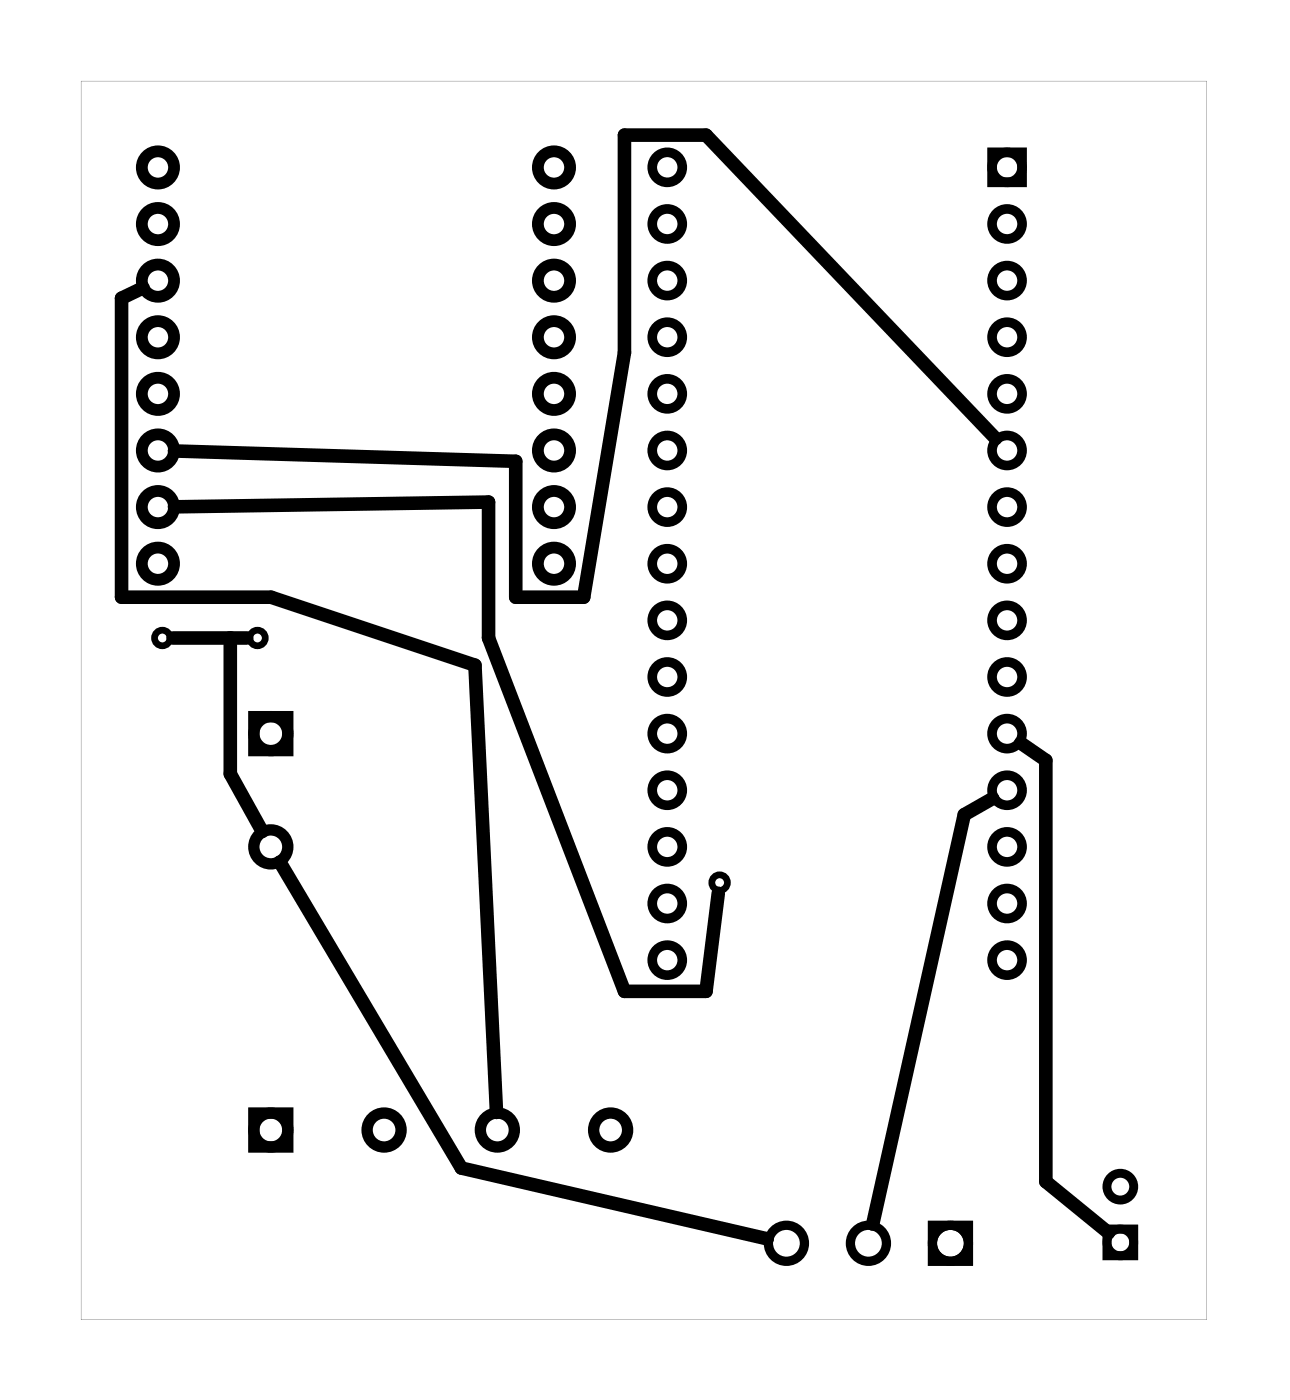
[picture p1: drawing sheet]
<svg xmlns="http://www.w3.org/2000/svg" width="58mm" height="63mm" viewBox="0 0 58 63" stroke-linecap="round" stroke-linejoin="round" font-family="sans-serif">
<g fill="#000">
<path d="M3.6 3.6v55.6h50.5v-55.6zM3.6 3.6h50.5v55.6h-50.5z"/>
<path d="M41.6 54.7v2.1h2v-2.1zM42 55.8a.6 .6 0 0 1 1.2 0 .6 .6 0 0 1-1.2 0z"/>
</g>
<g fill="none" stroke="#000" stroke-width=".43">
<path d="M44.5 6.8h1.3v1.4h-1.3z"/>
<circle cx="29.9" cy="12.6" r=".67"/>
<circle cx="29.9" cy="10" r=".67"/>
<circle cx="29.9" cy="17.7" r=".67"/>
<circle cx="29.9" cy="15.1" r=".67"/>
<circle cx="29.9" cy="7.5" r=".67"/>
<circle cx="45.2" cy="12.6" r=".67"/>
<circle cx="45.2" cy="10" r=".67"/>
<circle cx="45.2" cy="15.1" r=".67"/>
<circle cx="45.2" cy="17.7" r=".67"/>
<circle cx="45.2" cy="7.5" r=".67"/>
<circle cx="29.9" cy="22.7" r=".67"/>
<circle cx="29.9" cy="20.2" r=".67"/>
<circle cx="29.9" cy="25.3" r=".67"/>
<circle cx="29.9" cy="35.4" r=".67"/>
<circle cx="29.9" cy="27.8" r=".67"/>
<circle cx="29.9" cy="32.9" r=".67"/>
<circle cx="29.9" cy="30.4" r=".67"/>
<circle cx="29.9" cy="38" r=".67"/>
<circle cx="45.2" cy="20.2" r=".67"/>
<circle cx="45.2" cy="22.7" r=".67"/>
<circle cx="45.2" cy="25.3" r=".67"/>
<circle cx="45.2" cy="35.4" r=".67"/>
<circle cx="45.2" cy="32.9" r=".67"/>
<circle cx="45.2" cy="27.8" r=".67"/>
<circle cx="45.2" cy="38" r=".67"/>
<circle cx="45.2" cy="30.4" r=".67"/>
<circle cx="29.9" cy="43.1" r=".67"/>
<circle cx="29.9" cy="40.5" r=".67"/>
<circle cx="45.2" cy="43.1" r=".67"/>
<circle cx="45.2" cy="40.5" r=".67"/>
</g>
<g fill="none" stroke="#000" stroke-width=".53">
<circle cx="7.1" cy="15.1" r=".72"/>
<circle cx="7.1" cy="10" r=".72"/>
<circle cx="7.1" cy="7.5" r=".72"/>
<circle cx="7.1" cy="12.6" r=".72"/>
<circle cx="7.1" cy="17.7" r=".72"/>
<circle cx="24.8" cy="12.6" r=".72"/>
<circle cx="24.8" cy="10" r=".72"/>
<circle cx="24.8" cy="17.7" r=".72"/>
<circle cx="24.8" cy="15.1" r=".72"/>
<circle cx="24.8" cy="7.5" r=".72"/>
<circle cx="7.1" cy="22.7" r=".72"/>
<circle cx="7.1" cy="25.3" r=".72"/>
<circle cx="7.1" cy="20.2" r=".72"/>
<circle cx="24.8" cy="22.7" r=".72"/>
<circle cx="24.8" cy="20.2" r=".72"/>
<circle cx="24.8" cy="25.3" r=".72"/>
</g>
<g fill="none" stroke="#000" stroke-width=".51">
<path d="M11.4 32.1h1.5v1.6h-1.5zM11.4 49.9h1.5v1.5h-1.5z"/>
<circle cx="12.1" cy="32.9" r=".76"/>
<circle cx="12.1" cy="38" r=".76"/>
<circle cx="12.1" cy="50.7" r=".76"/>
<circle cx="17.2" cy="50.7" r=".76"/>
<circle cx="22.3" cy="50.7" r=".76"/>
<circle cx="27.4" cy="50.7" r=".76"/>
</g>
<g fill="none" stroke="#000" stroke-width=".42">
<circle cx="35.3" cy="55.8" r=".81"/>
<circle cx="38.9" cy="55.8" r=".81"/>
<circle cx="42.6" cy="55.8" r=".81"/>
</g>
<g fill="none" stroke="#000" stroke-width=".4">
<path d="M49.6 55.1h1.2v1.2h-1.2z"/>
<circle cx="50.2" cy="53.2" r=".6"/>
<circle cx="50.2" cy="55.7" r=".6"/>
</g>
<g fill="none" stroke="#000" stroke-width=".3">
<circle cx="7.3" cy="28.6" r=".35"/>
<circle cx="11.5" cy="28.6" r=".35"/>
<circle cx="32.3" cy="39.6" r=".35"/>
</g>
<path d="M6.4 12.9l-.9 .5v13.4h6.7l9.1 3 1 20.1M44.7 19.7l-13-13.6h-3.7v9.7l-1.8 11h-3.1v-6.1l-15.3-.5M7.8 28.6h3.3M7.8 22.7l14.1-.2v6.1l6.1 15.9h3.7l.5-4.4M10.3 28.6v6.1l1.5 2.6M12.5 38.7l8.2 13.7 13.7 3.2M44.5 35.8l-1.3 .7-4.1 18.4M45.8 33.3l1.1 .8v18.9l2.8 2.3" fill="none" stroke="#000" stroke-width=".61"/>
</svg>
